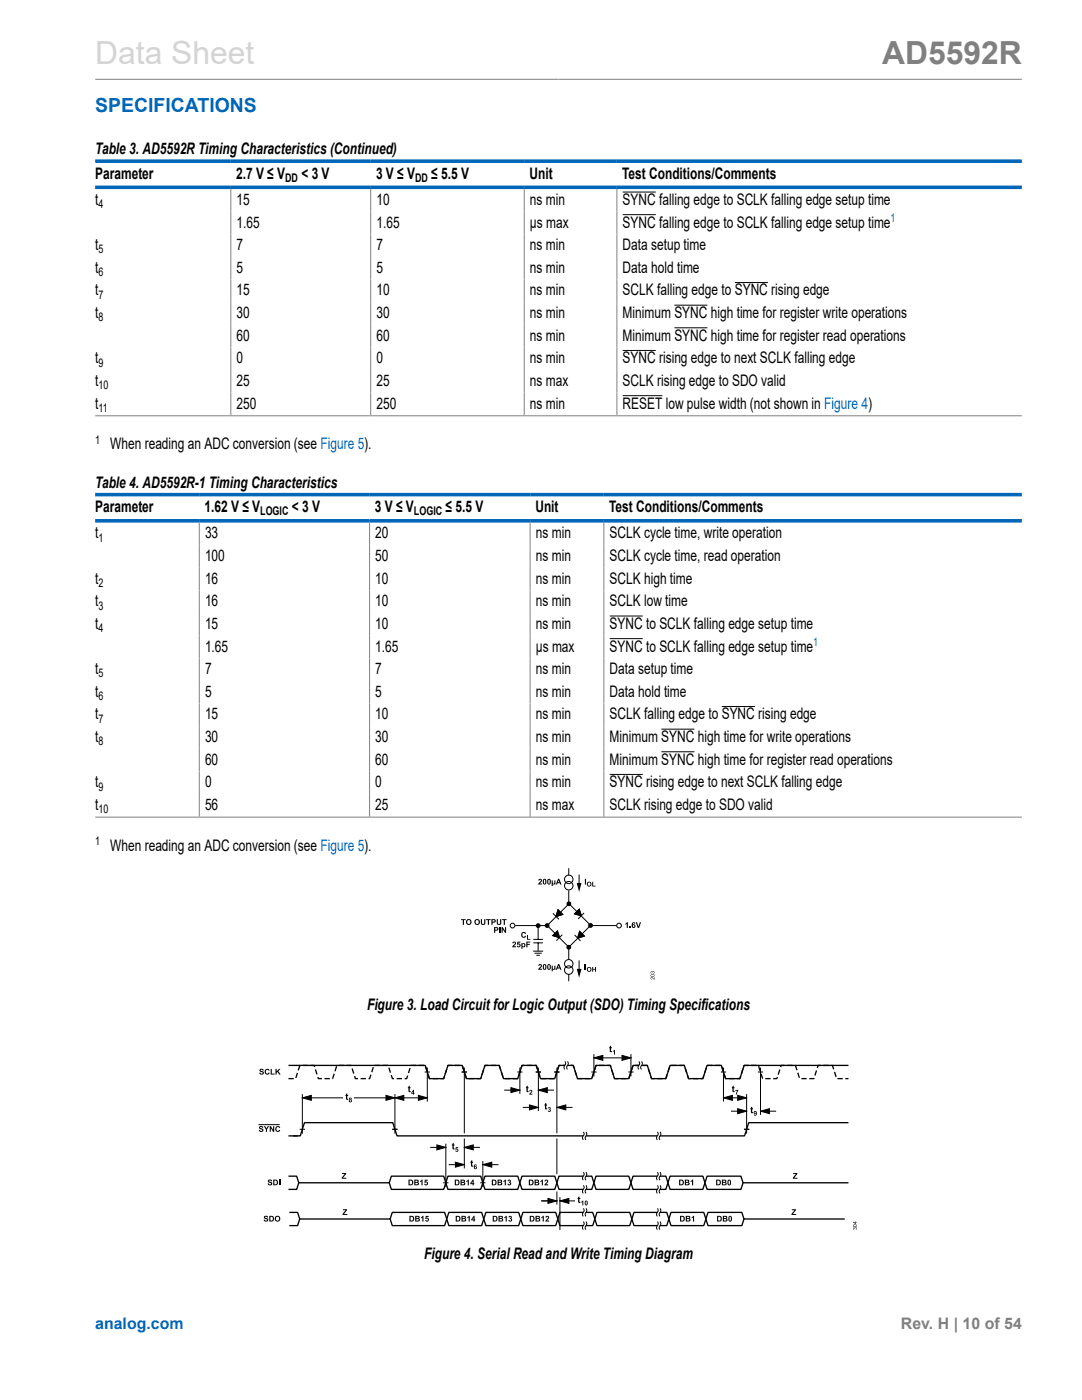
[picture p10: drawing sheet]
<svg xmlns="http://www.w3.org/2000/svg" width="216mm" height="279mm" viewBox="0 0 216 279" stroke-linecap="round" stroke-linejoin="round" font-family="sans-serif">
<defs><g id="words">
<text font-size="6.3" fill="#d3d3d3" x="19" y="12.7">Data Sheet</text>
<text font-size="6.3" fill="#808080" x="176" y="12.7">AD5592R</text>
<text font-size="3.9" fill="#0067b8" x="19" y="22.3">SPECIFICATIONS</text>
<g font-size="3.2">
<text x="19" y="30.8">Table 3. AD5592R Timing Characteristics (Continued)</text>
<text x="19" y="35.7">Parameter</text>
<text x="47.1" y="35.7">2.7 V ≤ V</text>
<text x="60.1" y="35.7">&lt; 3 V</text>
<text x="75" y="35.7">3 V ≤ V</text>
<text x="86.1" y="35.7">≤ 5.5 V</text>
<text x="105.7" y="35.7">Unit</text>
<text x="124.2" y="35.7">Test Conditions/Comments</text>
<text x="19" y="40.9">t</text>
<text x="47.2" y="40.9">15</text>
<text x="75.1" y="40.9">10</text>
<text x="105.7" y="40.9">ns min</text>
<text x="124.2" y="40.9">SYNC falling edge to SCLK falling edge setup time</text>
<text x="47.2" y="45.4">1.65</text>
<text x="75.1" y="45.4">1.65</text>
<text x="105.7" y="45.4">µs max</text>
<text x="124.2" y="45.4">SYNC falling edge to SCLK falling edge setup time</text>
<text x="19" y="49.9">t</text>
<text x="47.2" y="49.9">7</text>
<text x="75.1" y="49.9">7</text>
<text x="105.7" y="49.9">ns min</text>
<text x="124.2" y="49.9">Data setup time</text>
<text x="19" y="54.5">t</text>
<text x="19" y="59">t</text>
<text x="47.2" y="59">15</text>
<text x="47.2" y="54.5">5</text>
<text x="75.1" y="59">10</text>
<text x="75.1" y="54.5">5</text>
<text x="105.7" y="59">ns min</text>
<text x="105.8" y="54.5">ns min</text>
<text x="124.2" y="59">SCLK falling edge to SYNC rising edge</text>
<text x="124.2" y="54.5">Data hold time</text>
<text x="19" y="63.5">t</text>
<text x="47.2" y="63.5">30</text>
<text x="75.1" y="63.5">30</text>
<text x="105.7" y="63.5">ns min</text>
<text x="124.2" y="63.5">Minimum SYNC high time for register write operations</text>
<text x="47.2" y="68">60</text>
<text x="75.1" y="68">60</text>
<text x="105.7" y="68">ns min</text>
<text x="124.2" y="68">Minimum SYNC high time for register read operations</text>
<text x="19" y="72.5">t</text>
<text x="19" y="77">t</text>
<text x="47.2" y="77">25</text>
<text x="47.2" y="72.5">0</text>
<text x="75.1" y="77">25</text>
<text x="75.1" y="72.5">0</text>
<text x="105.7" y="77">ns max</text>
<text x="105.8" y="72.5">ns min</text>
<text x="124.2" y="77">SCLK rising edge to SDO valid</text>
<text x="124.2" y="72.5">SYNC rising edge to next SCLK falling edge</text>
<text x="19" y="81.5">t</text>
<text x="47.2" y="81.5">250</text>
<text x="75.1" y="81.5">250</text>
<text x="105.8" y="81.5">ns min</text>
<text x="124.2" y="81.5">RESET low pulse width (not shown in Figure 4)</text>
<text x="22" y="89.7">When reading an ADC conversion (see Figure 5).</text>
<text x="19" y="97.4">Table 4. AD5592R-1 Timing Characteristics</text>
<text x="19" y="107.5">t</text>
<text x="19" y="102.2">Parameter</text>
<text x="40.8" y="102.2">1.62 V ≤ V</text>
<text x="40.9" y="107.5">33</text>
<text x="58.2" y="102.2">&lt; 3 V</text>
<text x="74.8" y="102.2">3 V ≤ V</text>
<text x="74.9" y="107.5">20</text>
<text x="88.9" y="102.2">≤ 5.5 V</text>
<text x="106.8" y="102.2">Unit</text>
<text x="106.9" y="107.5">ns min</text>
<text x="121.6" y="102.2">Test Conditions/Comments</text>
<text x="121.6" y="107.5">SCLK cycle time, write operation</text>
<text x="40.9" y="112">100</text>
<text x="74.9" y="112">50</text>
<text x="106.9" y="112">ns min</text>
<text x="121.6" y="112">SCLK cycle time, read operation</text>
<text x="19" y="116.5">t</text>
<text x="40.9" y="116.5">16</text>
<text x="74.9" y="116.5">10</text>
<text x="106.9" y="116.5">ns min</text>
<text x="121.6" y="116.5">SCLK high time</text>
<text x="19" y="121">t</text>
<text x="19" y="125.5">t</text>
<text x="40.9" y="125.5">15</text>
<text x="40.9" y="121">16</text>
<text x="74.9" y="125.5">10</text>
<text x="74.9" y="121">10</text>
<text x="106.9" y="125.5">ns min</text>
<text x="106.9" y="121">ns min</text>
<text x="121.6" y="125.5">SYNC to SCLK falling edge setup time</text>
<text x="121.6" y="121">SCLK low time</text>
<text x="40.9" y="130">1.65</text>
<text x="74.9" y="130">1.65</text>
<text x="106.9" y="130">µs max</text>
<text x="121.6" y="130">SYNC to SCLK falling edge setup time</text>
<text x="19" y="134.6">t</text>
<text x="40.9" y="134.6">7</text>
<text x="74.9" y="134.6">7</text>
<text x="106.9" y="134.6">ns min</text>
<text x="121.6" y="134.6">Data setup time</text>
<text x="19" y="139.1">t</text>
<text x="19" y="143.6">t</text>
<text x="40.9" y="143.6">15</text>
<text x="40.9" y="139.1">5</text>
<text x="74.9" y="143.6">10</text>
<text x="74.9" y="139.1">5</text>
<text x="106.9" y="143.6">ns min</text>
<text x="106.9" y="139.1">ns min</text>
<text x="121.6" y="143.6">SCLK falling edge to SYNC rising edge</text>
<text x="121.6" y="139.1">Data hold time</text>
<text x="19" y="148.1">t</text>
<text x="40.9" y="148.1">30</text>
<text x="74.9" y="148.1">30</text>
<text x="106.9" y="148.1">ns min</text>
<text x="121.6" y="148.1">Minimum SYNC high time for write operations</text>
<text x="40.9" y="152.6">60</text>
<text x="74.9" y="152.6">60</text>
<text x="106.9" y="152.6">ns min</text>
<text x="121.6" y="152.6">Minimum SYNC high time for register read operations</text>
<text x="19" y="157.1">t</text>
<text x="19" y="161.6">t</text>
<text x="40.9" y="161.6">56</text>
<text x="40.9" y="157.1">0</text>
<text x="74.9" y="161.6">25</text>
<text x="74.9" y="157.1">0</text>
<text x="106.9" y="161.6">ns max</text>
<text x="106.9" y="157.1">ns min</text>
<text x="121.6" y="161.6">SCLK rising edge to SDO valid</text>
<text x="121.6" y="157.1">SYNC rising edge to next SCLK falling edge</text>
<text x="22" y="169.8">When reading an ADC conversion (see Figure 5).</text>
<text x="73.2" y="201.6">Figure 3. Load Circuit for Logic Output (SDO) Timing Specifications</text>
<text x="84.6" y="251.3">Figure 4. Serial Read and Write Timing Diagram</text>
</g>
<text font-size="3.2" fill="#0067b8" x="19" y="265.3">analog.com</text>
<text font-size="3.2" fill="#808080" x="179.8" y="265.3">Rev. H | 10 of 54</text>
<g font-size="2.4">
<text x="19.7" y="41.5">4</text>
<text x="56.9" y="36.3">DD</text>
<text x="82.8" y="36.3">DD</text>
<text x="19.7" y="50.6">5</text>
<text x="19.7" y="59.6">7</text>
<text x="19.7" y="55.1">6</text>
<text x="19.7" y="64.1">8</text>
<text x="19.7" y="77.7">10</text>
<text x="19.7" y="73.2">9</text>
<text x="19.7" y="82.2">11</text>
<text x="19" y="88.6">1</text>
<text x="51.9" y="102.9">LOGIC</text>
<text x="82.6" y="102.9">LOGIC</text>
<text x="19.7" y="108.1">1</text>
<text x="19.7" y="117.1">2</text>
<text x="19.7" y="121.6">3</text>
<text x="19.7" y="126.2">4</text>
<text x="19.7" y="135.2">5</text>
<text x="19.7" y="139.7">6</text>
<text x="19.7" y="148.7">8</text>
<text x="19.7" y="144.2">7</text>
<text x="19.7" y="157.8">9</text>
<text x="19.7" y="162.3">10</text>
<text x="19" y="168.7">1</text>
</g>
<g font-size="2.4" fill="#0067b8">
<text x="177.7" y="44.4">1</text>
<text x="162.3" y="129">1</text>
</g>
</g></defs>
<path d="M19 15.8h184.9M46.1 37.7v45.2M74 37.7v45.2M104.6 37.7v45.2M123.1 37.7v45.2M19 83h184.9M39.8 104.3v58.7M73.7 104.3v58.7M105.8 104.3v58.7M120.5 104.3v58.7M19 163.1h184.9" fill="none" stroke="#808080" stroke-width=".2"/>
<g fill="none" stroke="#000" stroke-width=".2">
<path d="M124.2 38.3h6.7M124.2 42.8h6.7M146.6 56.4h6.6M124.2 69.9h6.7M124.2 79h8M134.6 60.9h6.6M134.6 65.4h6.6M121.6 122.9h6.7M121.6 127.5h6.7M121.6 154.6h6.7M132 145.5h6.6M132 150h6.6"/>
<path d="M144 141h6.6M110.4 182.3l1.1 1.1M113.4 180.5l-4.1 4.1"/>
<circle cx="109.2" cy="184.7" r=".38"/>
<circle cx="113.5" cy="189" r=".38"/>
<circle cx="113.5" cy="180.4" r=".38"/>
<circle cx="117.8" cy="184.7" r=".38"/>
</g>
<path d="M19 32.2h184.9M19 37.4h184.9M19 98.7h184.9M19 103.9h184.9" fill="none" stroke="#0067b8" stroke-width=".71"/>
<g fill="#000">
<circle cx="109.2" cy="184.7" r=".38"/>
<circle cx="113.5" cy="189" r=".38"/>
<circle cx="113.5" cy="180.4" r=".38"/>
<circle cx="117.8" cy="184.7" r=".38"/>
</g>
<path d="M111.3 181.6l1 .9-1.3 .4z" fill-rule="evenodd" fill="#fff" stroke="#000" stroke-width=".2"/>
<path d="M111.3 181.6l1 .9-1.3 .4z" fill="#000"/>
<path d="M111.3 181.6l1 .9-1.3 .4zM114.7 186.7l1.1 1M117.7 184.8l-4.1 4.2" fill="none" stroke="#000" stroke-width=".2"/>
<path d="M115.7 185.9l.9 .9-1.3 .4z" fill-rule="evenodd" fill="#fff" stroke="#000" stroke-width=".2"/>
<path d="M115.7 185.9l.9 .9-1.3 .4z" fill="#000"/>
<path d="M109.3 184.8l4.2 4.2M112.1 186.6l-1 1.1M115.7 185.9l.9 .9-1.3 .4z" fill="none" stroke="#000" stroke-width=".2"/>
<path d="M111.2 185.8l.4 1.3-1.3-.4z" fill-rule="evenodd" fill="#fff" stroke="#000" stroke-width=".2"/>
<path d="M111.2 185.8l.4 1.3-1.3-.4z" fill="#000"/>
<path d="M111.2 185.8l.4 1.3-1.3-.4zM113.6 180.4l4.3 4.3M116.5 182.3l-1.1 1" fill="none" stroke="#000" stroke-width=".2"/>
<path d="M115.6 181.4l.4 1.4-1.4-.4z" fill-rule="evenodd" fill="#fff" stroke="#000" stroke-width=".2"/>
<g fill="#000">
<path d="M107.5 175.5a.42 .42 0 0 1 .6 .2 .42 .42 0 0 1-.3 .6h.3v.2h-.7l.1-.2a.62 .62 0 0 0 .4-.7l-.5 .1zM110.1 175.7h.2v.5a.15 .15 0 0 0 .2 .2 .15 .15 0 0 0 .1-.2v-.5h.2v.8l-.5-.1v.4h-.2zM116.7 175.4h.2v1.1h-.2zM118.2 176h.2v.8h.4v.1h-.6zM92 183.4h.9v.2h-.3v1h-.3v-1h-.3zM95.9 183.4h.3v.7a.24 .24 0 0 0 .2 .3 .24 .24 0 0 0 .2-.3v-.7h.2v.6a.46 .46 0 0 1-.4 .6 .46 .46 0 0 1-.5-.6zM97 183.4h.9v.2h-.3v1h-.3v-1h-.3zM99.1 183.4h.2v.7a.24 .24 0 0 0 .3 .3 .24 .24 0 0 0 .2-.3v-.7h.2v.6a.46 .46 0 0 1-.4 .6 .46 .46 0 0 1-.5-.6zM99.6 185h.3v1.2h-.3zM100.1 185h.2l.5 .8v-.8h.2v1.2h-.2l-.5-.8v.8h-.2zM100.2 183.4h.9v.2h-.4v1h-.2v-1h-.3zM102.3 188a.42 .42 0 0 1 .6 .2 .42 .42 0 0 1-.3 .6h.4v.2h-.8l.1-.2a.62 .62 0 0 0 .4-.7l-.5 .1z"/>
<path d="M103.3 187.9h.5v.2h-.4v.2a.38 .38 0 0 1 .5 .3 .38 .38 0 0 1-.3 .5 .38 .38 0 0 1-.5-.3l.3 .1a.21 .21 0 0 0 .3-.3 .21 .21 0 0 0-.4-.1h-.2zM104.1 186.1l.6-.1 .3 .3-.3 .1v-.2a.35 .35 0 0 0-.5 .4 .35 .35 0 0 0 .5 .3l.1-.2 .2 .1a.55 .55 0 0 1-.9 .2 .55 .55 0 0 1 0-.9zM105 187.9h.8v.2h-.6v.3h.5v.2h-.5v.5h-.2zM105.2 186.6h.2v.8h.4v.1h-.6zM107.5 192.5a.42 .42 0 0 1 .6 .2 .42 .42 0 0 1-.3 .6h.3v.2h-.7l.1-.2a.62 .62 0 0 0 .4-.7l-.5 .1zM110.1 192.7h.2v.5a.15 .15 0 0 0 .2 .2 .15 .15 0 0 0 .1-.2v-.5h.2v.8l-.5-.1v.5h-.2zM115.6 181.4l.4 1.4-1.4-.4zM116.7 192.4h.2v1.1h-.2zM118.2 193h.2v.4h.3v-.4h.2v.9h-.2v-.4h-.3v.4h-.2zM124.8 184.3l.5-.3v1.2h-.2v-.8l-.3 .1zM125.6 185h.3v.2h-.3zM126.9 184.1h.2l.3 .8 .3-.8h.2l-.4 1.1h-.2z"/>
<path d="M108.4 175.5a.46 .46 0 0 1 .6 .1 .46 .46 0 0 1 0 .6 .39 .39 0 0 1-.5 .3 .39 .39 0 0 1-.2-.5zM108.6 175.6l-.1 .5 .2 .3 .1-.6-.1-.2z"/>
<path d="M109.3 175.5a.46 .46 0 0 1 .6 .1 .46 .46 0 0 1 0 .6 .39 .39 0 0 1-.5 .3 .39 .39 0 0 1-.2-.5zM109.5 175.6l-.1 .5 .1 .3 .2-.6-.1-.2z"/>
<path d="M111.3 175.4h.3l.4 1.1h-.2l-.1-.2h-.5l-.1 .2h-.2zM111.5 175.7l-.2 .4h.3z"/>
<path d="M117.1 176.4a.47 .47 0 0 1 .9 0 .47 .47 0 0 1-.9 0zM117.3 176.5a.3 .3 0 0 0 .6 0 .3 .3 0 0 0-.6 0z"/>
<path d="M93 184a.58 .58 0 0 1 1.1 0 .58 .58 0 0 1-1.1 0zM93.2 184a.36 .36 0 0 0 .7 0 .36 .36 0 0 0-.7 0z"/>
<path d="M94.7 184a.58 .58 0 0 1 1.1 0 .58 .58 0 0 1-1.1 0zM94.9 184a.36 .36 0 0 0 .7 0 .36 .36 0 0 0-.7 0z"/>
<path d="M98.1 183.4h.3a.4 .4 0 0 1 .5 .5 .4 .4 0 0 1-.6 .2v.5h-.2zM98.3 183.6v.4a.24 .24 0 0 0 .3 0 .24 .24 0 0 0 .1-.3z"/>
<path d="M98.6 185h.4a.4 .4 0 0 1 .4 .5 .4 .4 0 0 1-.6 .2v.5h-.2zM98.8 185.2v.3a.24 .24 0 0 0 .3 .1 .24 .24 0 0 0 .1-.3z"/>
<path d="M104 188.2h.2v.1a.37 .37 0 0 1 .5 .1 .37 .37 0 0 1 .1 .5 .37 .37 0 0 1-.5 0v.5h-.3zM104.3 188.7a.23 .23 0 0 0 .4 0 .23 .23 0 0 0-.4 0z"/>
<path d="M108.4 192.5a.46 .46 0 0 1 .6 .1 .46 .46 0 0 1 0 .6 .39 .39 0 0 1-.5 .3 .39 .39 0 0 1-.2-.5zM108.6 192.6l-.1 .5 .2 .3 .1-.6-.1-.2z"/>
<path d="M109.3 192.5a.46 .46 0 0 1 .6 .1 .46 .46 0 0 1 0 .6 .39 .39 0 0 1-.5 .3 .39 .39 0 0 1-.2-.5zM109.5 192.6l-.1 .5 .1 .3 .2-.6-.1-.2z"/>
<path d="M111.3 192.4h.3l.4 1.1h-.2l-.1-.2h-.5l-.1 .2h-.2zM111.5 192.7l-.2 .4h.3z"/>
<path d="M117.1 193.4a.47 .47 0 0 1 .9 0 .47 .47 0 0 1-.9 0zM117.3 193.5a.3 .3 0 0 0 .6 0 .3 .3 0 0 0-.6 0z"/>
<path d="M126.2 184.2l.4-.1 .2 .2-.4-.1-.1 .4a.37 .37 0 0 1 .5 .2 .37 .37 0 0 1-.4 .5 .37 .37 0 0 1-.3-.5zM126.3 184.8a.2 .2 0 0 0 .4 0 .2 .2 0 0 0-.4 0z"/>
</g>
<g fill="none" stroke="#000" stroke-width=".2">
<path d="M113.5 173.4v1.2M113.5 177.8v2.2M102.8 184.7h6.1M113.5 189.1v2.2M113.5 194.5v1.2M115.6 181.4l.4 1.4-1.4-.4z"/>
<circle cx="113.5" cy="175.5" r=".85"/>
<circle cx="113.5" cy="176.8" r=".85"/>
<circle cx="113.5" cy="192.3" r=".85"/>
<circle cx="113.5" cy="193.6" r=".85"/>
</g>
<circle cx="102.3" cy="184.7" r=".47" fill="#fff"/>
<g fill="none" stroke="#000" stroke-width=".2">
<path d="M118.1 184.7h4.9"/>
<circle cx="102.3" cy="184.7" r=".47"/>
</g>
<circle cx="123.5" cy="184.7" r=".47" fill="#fff"/>
<g fill="none" stroke="#000" stroke-width=".2">
<path d="M115.5 174.5v2.1M106.4 189.8h2M106.4 188.2h1.9M106.4 187.5h1.9M106.7 190.2h1.4M107 190.6h.7M107.4 185v2.6M107.4 188.1v1.8M115.5 191.7v2M119.4 211.1h5.6M51.6 224.4h4.2"/>
<circle cx="107.4" cy="184.7" r=".38"/>
<circle cx="123.5" cy="184.7" r=".47"/>
</g>
<g fill="#000">
<path d="M115.1 176.2h.9l-.4 1.8zM115.1 193.4h.9l-.4 1.7zM129.9 193.9l.3 .1a.2 .2 0 0 1 .3-.1 .2 .2 0 0 1-.1 .3 .15 .15 0 0 0 .1-.1 .15 .15 0 0 0-.2-.2 .15 .15 0 0 0-.1 .2l-.2-.1-.1 .1 .1 .1a.17 .17 0 0 1-.2-.1 .17 .17 0 0 1 .1-.2zM129.9 195.1l.2-.1 .4 .4 .1-.4v.5l-.6-.4-.1 .4zM51.9 213.4l.5-.1 .2 .2v.1h-.2l-.3-.1-.1 .1 .1 .1a.43 .43 0 0 1 .5 .6 .43 .43 0 0 1-.7 .1l-.2-.3h.3a.21 .21 0 0 0 .2 .2 .21 .21 0 0 0 .2-.3 .43 .43 0 0 1-.5-.1 .43 .43 0 0 1 0-.5zM53 213.5l.5-.2 .3 .3-.2 .1-.2-.2a.35 .35 0 0 0-.4 .4 .35 .35 0 0 0 .5 .2h.3a.55 .55 0 0 1-.8 .2 .55 .55 0 0 1 0-.8zM54 213.3h.2v1h.6v.2h-.8zM55 213.3h.2v.5l.5-.5h.3l-.5 .5 .5 .7h-.3l-.3-.6-.2 .2v.4h-.2zM51.8 224.8l.5-.1 .2 .2v.2h-.2l-.3-.2-.1 .1 .1 .1a.43 .43 0 0 1 .5 .6 .43 .43 0 0 1-.7 .1l-.2-.3h.3a.21 .21 0 0 0 .2 .2 .21 .21 0 0 0 .2-.2 .43 .43 0 0 1-.5-.2 .43 .43 0 0 1 0-.5zM52.6 224.7h.3l.3 .5 .2-.5h.3l-.4 .7v.5h-.2v-.5zM53.6 235.5l.4-.1 .3 .2v.1l-.2 .1-.3-.2-.1 .1 .1 .1a.43 .43 0 0 1 .5 .6 .43 .43 0 0 1-.8 .1l-.1-.3h.2a.21 .21 0 0 0 .3 .2 .21 .21 0 0 0 .1-.3 .43 .43 0 0 1-.4-.1 .43 .43 0 0 1 0-.5zM53.8 224.7h.2l.5 .8v-.8h.2v1.2h-.2l-.5-.8v.8h-.2z"/>
<path d="M55.7 235.4h.2v1.2h-.2zM55.1 224.9l.5-.1 .3 .3h-.2l-.1-.1a.33 .33 0 0 0-.4 .3 .33 .33 0 0 0 .5 .3v-.1h.2a.55 .55 0 0 1-.8 .2 .55 .55 0 0 1 0-.8zM68.2 234.1h.9l-.6 .9h.6v.2h-.9v-.2l.6-.7h-.6zM83.8 235.7l.5-.3v1.2h-.2v-.9l-.3 .2zM84.8 235.4h.6v.2h-.5v.2a.38 .38 0 0 1 .5 .3 .38 .38 0 0 1-.3 .5 .38 .38 0 0 1-.5-.3l.3 .1a.19 .19 0 0 0 .3-.1 .19 .19 0 0 0-.1-.3 .19 .19 0 0 0-.3 .1l-.1-.1zM93.1 235.7l.4-.3v1.2h-.2v-.9l-.2 .2zM100.4 235.7l.5-.3v1.2h-.2v-.9l-.3 .2zM101.4 235.5a.31 .31 0 0 1 .4 0 .31 .31 0 0 1 0 .4 .36 .36 0 0 1 0 .7 .36 .36 0 0 1-.5-.3l.2-.1a.17 .17 0 0 0 .2 .1 .17 .17 0 0 0 .1-.2 .17 .17 0 0 0-.3-.1l.2-.3h-.4zM107.8 235.7l.5-.3v1.2h-.2v-.9l-.3 .2zM108.8 235.5a.42 .42 0 0 1 .6 .3 .42 .42 0 0 1-.4 .5l.4 .1v.2h-.8l.1-.3a.62 .62 0 0 0 .4-.7l-.5 .2zM137.8 235.7l.5-.3v1.2h-.2v-.9l-.3 .2zM158.3 234.1h.8l-.6 .9h.6v.2h-.9v-.2l.6-.7h-.5z"/>
<path d="M52.8 242.7l.5-.1 .2 .2v.2h-.2l-.3-.2-.1 .1 .1 .1a.43 .43 0 0 1 .5 .6 .43 .43 0 0 1-.7 .1l-.2-.3h.2a.21 .21 0 0 0 .3 .2 .21 .21 0 0 0 .1-.2 .43 .43 0 0 1-.4-.2 .43 .43 0 0 1 0-.5zM68.4 241.3h.9l-.7 1h.7v.2h-.9v-.2l.6-.8h-.6zM84 242.9l.5-.3v1.2h-.2v-.8l-.3 .1zM85 242.7h.5v.2h-.4v.2a.38 .38 0 0 1 .5 .2 .38 .38 0 0 1-.3 .5 .38 .38 0 0 1-.5-.3l.3 .1a.19 .19 0 0 0 .2-.1 .19 .19 0 0 0 0-.2 .19 .19 0 0 0-.3 0h-.1zM93.2 242.9l.5-.3v1.2h-.2v-.8l-.3 .1zM100.6 242.9l.5-.3v1.2h-.2v-.8l-.3 .1zM101.6 242.7a.31 .31 0 0 1 .4 0 .31 .31 0 0 1 0 .5 .36 .36 0 0 1 0 .6 .36 .36 0 0 1-.6-.3h.2a.17 .17 0 0 0 .3 .1 .17 .17 0 0 0 .1-.3 .17 .17 0 0 0-.3 0l.2-.4h-.4zM108 242.9l.5-.3v1.2h-.2v-.8l-.3 .1zM109 242.7a.42 .42 0 0 1 .6 .3 .42 .42 0 0 1-.4 .5l.4 .1v.2h-.8l.1-.2a.62 .62 0 0 0 .4-.7l-.5 .1zM138 242.9l.5-.3v1.2h-.2v-.8l-.3 .1zM158 241.3h.8l-.6 1h.7v.2h-1v-.2l.6-.8h-.5z"/>
<path d="M129.9 194.5l.2-.1a.28 .28 0 0 1 .4 .1 .28 .28 0 0 1-.1 .4 .34 .34 0 0 1-.4 0 .34 .34 0 0 1-.2-.3zM130 194.6h-.1a.28 .28 0 0 0 .3 .2 .28 .28 0 0 0 .3-.2z"/>
<path d="M54.5 235.4h.4a.57 .57 0 0 1 .6 .6 .57 .57 0 0 1-.5 .6h-.5zM54.7 235.6v.8a.39 .39 0 0 0 .5-.4 .39 .39 0 0 0-.5-.4z"/>
<path d="M81.5 235.4h.4a.57 .57 0 0 1 .6 .6 .57 .57 0 0 1-.6 .6h-.4zM81.7 235.6v.8a.39 .39 0 0 0 .5-.4 .39 .39 0 0 0-.5-.4z"/>
<path d="M82.7 235.4l.7 .1 .2 .2-.2 .3a.35 .35 0 0 1 .1 .4 .35 .35 0 0 1-.5 .2h-.3zM82.9 235.6v.3l.4-.1v-.2zM82.9 236.1v.3l.5-.1-.1-.2z"/>
<path d="M90.7 235.4h.5a.57 .57 0 0 1 .5 .6 .57 .57 0 0 1-.5 .6h-.5zM91 235.6v.8a.39 .39 0 0 0 .5-.4 .39 .39 0 0 0-.5-.4z"/>
<path d="M91.9 235.4l.8 .1 .1 .2-.2 .3a.35 .35 0 0 1 .2 .4 .35 .35 0 0 1-.5 .2h-.4zM92.1 235.6v.3l.5-.1-.1-.2zM92.1 236.1v.3l.5-.1-.1-.2z"/>
<path d="M94.3 235.4h.2v.7h.2l-.2 .5h-.2v-.3h-.5zM94.3 235.7l-.3 .4h.3z"/>
<path d="M98.1 235.4h.5a.57 .57 0 0 1 .5 .6 .57 .57 0 0 1-.5 .6h-.5zM98.4 235.6v.8a.39 .39 0 0 0 .4-.4 .39 .39 0 0 0-.4-.4z"/>
<path d="M99.3 235.4l.8 .1 .1 .2-.2 .3a.35 .35 0 0 1 .2 .4 .35 .35 0 0 1-.5 .2h-.4zM99.5 235.6v.3l.4-.1v-.2zM99.5 236.1v.3l.5-.1-.1-.2z"/>
<path d="M105.5 235.4h.4a.57 .57 0 0 1 .6 .6 .57 .57 0 0 1-.5 .6h-.5zM105.7 235.6v.8a.39 .39 0 0 0 .5-.4 .39 .39 0 0 0-.5-.4z"/>
<path d="M106.7 235.4l.7 .1 .2 .2-.2 .3a.35 .35 0 0 1 .2 .4 .35 .35 0 0 1-.5 .2h-.4zM106.9 235.6v.3l.4-.1v-.2zM106.9 236.1v.3l.5-.1-.1-.2z"/>
<path d="M135.5 235.4h.4a.57 .57 0 0 1 .6 .6 .57 .57 0 0 1-.6 .6h-.4zM135.7 235.6v.8a.39 .39 0 0 0 .5-.4 .39 .39 0 0 0-.5-.4z"/>
<path d="M136.7 235.4l.7 .1 .2 .2-.2 .3a.35 .35 0 0 1 .1 .4 .35 .35 0 0 1-.5 .2h-.3zM136.9 235.6v.3l.4-.1v-.2zM136.9 236.1v.3l.5-.1-.1-.2z"/>
<path d="M142.9 235.4h.4a.57 .57 0 0 1 .5 .6 .57 .57 0 0 1-.5 .6h-.4zM143.1 235.6v.8a.39 .39 0 0 0 .5-.4 .39 .39 0 0 0-.5-.4z"/>
<path d="M144 235.4l.8 .1 .1 .2-.1 .3a.35 .35 0 0 1 .1 .4 .35 .35 0 0 1-.5 .2h-.4zM144.3 235.6v.3l.4-.1v-.2zM144.3 236.1v.3l.4-.1v-.2z"/>
<path d="M145.3 235.5a.46 .46 0 0 1 .5 .1 .46 .46 0 0 1 .1 .6 .39 .39 0 0 1-.5 .4 .39 .39 0 0 1-.3-.6zM145.4 235.6v.6l.1 .2 .1-.6v-.2z"/>
<path d="M53.7 242.6h.4a.57 .57 0 0 1 .6 .6 .57 .57 0 0 1-.5 .6h-.5zM54 242.8v.8a.39 .39 0 0 0 .4-.4 .39 .39 0 0 0-.4-.4z"/>
<path d="M54.8 243.2a.6 .6 0 0 1 1.2 0 .6 .6 0 0 1-1.2 0zM55.1 243.2a.36 .36 0 0 0 .7 0 .36 .36 0 0 0-.7 0z"/>
<path d="M81.7 242.6h.4a.57 .57 0 0 1 .5 .6 .57 .57 0 0 1-.5 .6h-.4zM81.9 242.8v.8a.39 .39 0 0 0 .5-.4 .39 .39 0 0 0-.5-.4z"/>
<path d="M82.8 242.6l.8 .1 .1 .2-.1 .3a.35 .35 0 0 1 .1 .5 .35 .35 0 0 1-.5 .1h-.4zM83.1 242.8v.3l.4-.1v-.1zM83.1 243.3v.3l.4-.1v-.2z"/>
<path d="M90.9 242.6h.4a.57 .57 0 0 1 .6 .6 .57 .57 0 0 1-.5 .6h-.5zM91.2 242.8v.8a.39 .39 0 0 0 .4-.4 .39 .39 0 0 0-.4-.4z"/>
<path d="M92.1 242.6l.8 .1 .1 .2-.2 .3a.35 .35 0 0 1 .2 .5 .35 .35 0 0 1-.5 .1h-.4zM92.3 242.8v.3l.4-.1v-.1zM92.3 243.3v.3l.5-.1-.1-.2z"/>
<path d="M94.5 242.6h.2v.8h.1l-.1 .4h-.2v-.2h-.5zM94.5 243l-.3 .4h.3z"/>
<path d="M98.3 242.6h.4a.57 .57 0 0 1 .6 .6 .57 .57 0 0 1-.6 .6h-.4zM98.5 242.8v.8a.39 .39 0 0 0 .5-.4 .39 .39 0 0 0-.5-.4z"/>
<path d="M99.5 242.6l.7 .1 .2 .2-.2 .3a.35 .35 0 0 1 .2 .5 .35 .35 0 0 1-.5 .1h-.4zM99.7 242.8v.3l.4-.1v-.1zM99.7 243.3v.3l.5-.1-.1-.2z"/>
<path d="M105.7 242.6h.4a.57 .57 0 0 1 .6 .6 .57 .57 0 0 1-.6 .6h-.4zM105.9 242.8v.8a.39 .39 0 0 0 .5-.4 .39 .39 0 0 0-.5-.4z"/>
<path d="M106.9 242.6l.7 .1 .1 .2-.1 .3a.35 .35 0 0 1 .1 .5 .35 .35 0 0 1-.5 .1h-.3zM107.1 242.8v.3l.4-.1v-.1zM107.1 243.3v.3l.5-.1-.1-.2z"/>
<path d="M135.7 242.6h.4a.57 .57 0 0 1 .5 .6 .57 .57 0 0 1-.5 .6h-.4zM135.9 242.8v.8a.39 .39 0 0 0 .5-.4 .39 .39 0 0 0-.5-.4z"/>
<path d="M136.8 242.6l.8 .1 .1 .2-.1 .3a.35 .35 0 0 1 .1 .5 .35 .35 0 0 1-.5 .1h-.4zM137.1 242.8v.3l.4-.1-.1-.1zM137.1 243.3v.3l.4-.1v-.2z"/>
<path d="M143.1 242.6h.4a.57 .57 0 0 1 .5 .6 .57 .57 0 0 1-.5 .6h-.4zM143.3 242.8v.8a.39 .39 0 0 0 .5-.4 .39 .39 0 0 0-.5-.4z"/>
<path d="M144.2 242.6l.8 .1 .1 .2-.1 .3a.35 .35 0 0 1 .1 .5 .35 .35 0 0 1-.5 .1h-.4zM144.5 242.8v.3l.4-.1-.1-.1zM144.5 243.3v.3l.4-.1-.1-.2z"/>
<path d="M145.4 242.8a.46 .46 0 0 1 .6 0 .46 .46 0 0 1 .1 .6 .39 .39 0 0 1-.5 .4 .39 .39 0 0 1-.3-.6zM145.6 242.9v.5l.1 .2 .1-.5v-.2z"/>
<circle cx="107.4" cy="184.7" r=".38"/>
</g>
<path d="M57.6 212.6h27.2l.9 2.7h2.8l.9-2.7h2.8l.9 2.7h2.8l.9-2.7h2.8l.9 2.7h2.8l.9-2.7h2.8l.8 2.7h2.9l.8-2.7h2.9l.8 2.7h2.9l.8-2.7h2.9l.8 2.7h2.9l.8-2.7h2.9l.8 2.7h2.9l.8-2.7h2.9l.8 2.7h2.8l.9-2.7h2.8l.9 2.7h2.8l.9-2.7h20.8M57.6 234.7h1.6l.4 1.3h18.1l.4-1.3h10.4l.9 2.7h6.5l.9-2.7h6.5l.9 2.7h6.5l.8-2.7h6.6l.8 2.7h6.6l.8-2.7h6.6l.8 2.7h6.5l.9-2.7h6.7l.5 1.3h21M57.6 226.7h1.8M59.6 236l-.4 1.4h-1.6M77.7 236l.4 1.4h10.4l.9-2.7h6.5l.9 2.7h6.5l.9-2.7h6.5l.8 2.7h6.6l.8-2.7h6.6l.8 2.7h6.6l.8-2.7h6.5l.9 2.7h6.7l.5-1.4M169.3 224.1h-19.9l-.8 2.6h-69.4l-.8-2.6h-17.6l-.9 2.6h-1.4M57.7 242h1.7l.4 1.3h18.1l.4-1.3h10.4l.9 2.6h6.5l.9-2.6h6.5l.8 2.6h6.6l.8-2.6h6.6l.8 2.6h6.6l.8-2.6h6.5l.9 2.6h6.5l.9-2.6h6.7l.5 1.3h20.1M59.8 243.3l-.4 1.3h-1.7M77.9 243.3l.4 1.3h10.4l.9-2.6h6.5l.9 2.6h6.5l.8-2.6h6.6l.8 2.6h6.6l.8-2.6h6.6l.8 2.6h6.5l.9-2.6h6.5l.9 2.6h6.7l.5-1.3" fill="none" stroke="#000" stroke-width=".26"/>
<path d="M57.6 215.3h1.4l.8-2.7h2.9l.8 2.7h2.9l.8-2.7h2.9l.8 2.7h2.9l.8-2.7h2.9l.8 2.7h2.8l.9-2.7h2.8l.9 2.7h2.8l.9-2.7h2.8l.9 2.7h2.8l.9-2.7h2.8l.9 2.7h2.8l.9-2.7h2.8l.8 2.7h2.9l.8-2.7h2.9l.8 2.7h2.9l.8-2.7h2.9l.8 2.7h2.9l.8-2.7h2.9l.8 2.7h2.9l.8-2.7h2.9l.8 2.7h2.8l.9-2.7h2.8l.9 2.7h2.8l.9-2.7h2.8l.9 2.7h2.8l.9-2.7h2.8l.9 2.7h2.8l.9-2.7h2.8l.8 2.7h2.4" fill="none" stroke="#000" stroke-width=".26" stroke-dasharray="1.1 .5" stroke-linecap="butt"/>
<path d="M121.2 208.3h2v2.6h-2z" fill-rule="evenodd" fill="#fff"/>
<path d="M121.7 208.8l.2-.1v.3h.2v.2h-.2v.5l.2 .1v.2l-.4-.1v-.7h-.1zM122.3 209.8l.4-.3v1h-.2v-.7l-.2 .1z" fill="#000"/>
<g fill="#000">
<path d="M118.5 211.1l1.8-.5v1z" fill-rule="evenodd"/>
<path d="M124.1 210.6l1.8 .5-1.8 .5z" fill-rule="evenodd"/>
</g>
<path d="M100.6 217.6h2.2M108.3 217.6h2.2M118.5 211.1l1.8-.5v1zM124.1 210.6l1.8 .5-1.8 .5z" fill="none" stroke="#000" stroke-width=".2"/>
<path d="M104.5 216.3h2.1v2.5h-2.1z" fill-rule="evenodd" fill="#fff"/>
<path d="M105.1 216.8l.2-.2v.4h.2v.2h-.2v.5h.2v.2l-.4-.1v-.6h-.2zM105.7 217.6a.37 .37 0 0 1 .5 .2 .37 .37 0 0 1-.3 .5h.3v.2h-.6l.1-.3a.32 .32 0 0 0 .3-.5l-.4 .1z" fill="#000"/>
<g fill="#000">
<path d="M102 217.1l1.7 .5-1.7 .5z" fill-rule="evenodd"/>
<path d="M107.4 217.6l1.8-.5v1z" fill-rule="evenodd"/>
</g>
<path d="M102 217.1l1.7 .5-1.7 .5zM107.4 217.6l1.8-.5v1zM104.3 221h2.2M112 221h2.2" fill="none" stroke="#000" stroke-width=".2"/>
<path d="M108.2 219.7h2.1v2.6h-2.1z" fill-rule="evenodd" fill="#fff"/>
<path d="M108.7 220.2l.3-.1v.3h.2v.2h-.2v.5l.2 .1v.2l-.4-.1-.1-.7h-.1zM109.4 221a.25 .25 0 0 1 .4 0 .25 .25 0 0 1 0 .4 .3 .3 0 0 1-.1 .5 .3 .3 0 0 1-.4-.3l.4 .1v-.2h-.2l.2-.3h-.4z" fill="#000"/>
<g fill="#000">
<path d="M105.6 220.5l1.8 .5-1.8 .5z" fill-rule="evenodd"/>
<path d="M111.1 221l1.8-.5v1z" fill-rule="evenodd"/>
</g>
<path d="M79.7 219.1h4.7M105.6 220.5l1.8 .5-1.8 .5zM111.1 221l1.8-.5v1z" fill="none" stroke="#000" stroke-width=".2"/>
<path d="M81 216.3h2.1v2.5h-2.1z" fill-rule="evenodd" fill="#fff"/>
<g fill="#000">
<path d="M81.5 216.8l.3-.2v.4h.1v.2h-.1v.5h.1l.1 .2-.5-.1v-.6h-.1z"/>
<path d="M82.4 217.5h.2v.6h.1l-.1 .4h-.2v-.2h-.4zM82.4 217.8l-.2 .3h.2z"/>
</g>
<g fill="#000">
<path d="M78.8 219.1l1.8-.5v1z" fill-rule="evenodd"/>
<path d="M83.5 218.6l1.8 .5-1.8 .5z" fill-rule="evenodd"/>
</g>
<path d="M78.8 219.1l1.8-.5v1zM83.5 218.6l1.8 .5-1.8 .5zM145.3 219.1h2.8" fill="none" stroke="#000" stroke-width=".2"/>
<path d="M145.6 216.3h2.1v2.5h-2.1z" fill-rule="evenodd" fill="#fff"/>
<path d="M146.1 216.8l.3-.2v.4h.2v.2h-.2v.5h.2v.2l-.4-.1-.1-.6h-.1zM146.7 217.5h.6l-.3 1h-.2l.1-.2 .2-.6h-.4z" fill="#000"/>
<g fill="#000">
<path d="M144.4 219.1l1.7-.5v1z" fill-rule="evenodd"/>
<path d="M147.2 218.6l1.8 .5-1.8 .5z" fill-rule="evenodd"/>
</g>
<path d="M144.4 219.1l1.7-.5v1zM147.2 218.6l1.8 .5-1.8 .5zM145.9 221.8h2.2M152.6 221.8h2.3" fill="none" stroke="#000" stroke-width=".2"/>
<path d="M149.3 220.5h2.1v2.5h-2.1z" fill-rule="evenodd" fill="#fff"/>
<g fill="#000">
<path d="M149.8 221l.3-.2v.4h.2v.2h-.2v.5h.2v.2l-.4-.1-.1-.6h-.1z"/>
<path d="M150.5 221.8l.1-.1a.43 .43 0 0 1 .5 .5 .43 .43 0 0 1-.7 .3v-.1l.3 .1 .1-.2a.29 .29 0 0 1-.4-.1 .29 .29 0 0 1 .1-.4zM150.5 222a.15 .15 0 0 0 .3 0 .15 .15 0 0 0-.3 0z"/>
</g>
<g fill="#000">
<path d="M147.2 221.3l1.8 .5-1.8 .5z" fill-rule="evenodd"/>
<path d="M151.7 221.8l1.8-.5v1z" fill-rule="evenodd"/>
</g>
<path d="M61.2 219.1h16.7M147.2 221.3l1.8 .5-1.8 .5zM151.7 221.8l1.8-.5v1z" fill="none" stroke="#000" stroke-width=".2"/>
<path d="M68.5 217.8h2.1v2.6h-2.1z" fill-rule="evenodd" fill="#fff"/>
<g fill="#000">
<path d="M69 218.3l.3-.1v.3h.2v.2h-.2v.5l.2 .1v.2l-.4-.1-.1-.7h-.1z"/>
<path d="M69.7 219.1a.26 .26 0 0 1 .4 0 .26 .26 0 0 1 0 .4 .29 .29 0 0 1 0 .4 .29 .29 0 0 1-.4 0 .29 .29 0 0 1 .1-.4l-.2-.2zM69.8 219.7a.15 .15 0 0 0 .3 0 .15 .15 0 0 0-.3 0zM69.8 219.3a.12 .12 0 0 0 .2 0 .12 .12 0 0 0-.2 0z"/>
</g>
<g fill="#000">
<path d="M60.3 219.1l1.8-.5v1z" fill-rule="evenodd"/>
<path d="M77 218.6l1.8 .5-1.8 .5z" fill-rule="evenodd"/>
</g>
<path d="M60.3 219.1l1.8-.5v1zM77 218.6l1.8 .5-1.8 .5zM85.8 229h2.3M93.5 229h2.3" fill="none" stroke="#000" stroke-width=".2"/>
<path d="M89.8 227.7h2.1v2.6h-2.1z" fill-rule="evenodd" fill="#fff"/>
<path d="M90.3 228.2l.2-.1v.3h.2v.2h-.2v.5l.2 .1v.2l-.4-.1v-.7h-.1zM91 228.9h.4v.2h-.3v.2a.32 .32 0 0 1 .4 .2 .32 .32 0 0 1-.3 .4 .32 .32 0 0 1-.4-.3l.3 .1a.16 .16 0 0 0 .2-.2 .16 .16 0 0 0-.3 0l-.1-.1z" fill="#000"/>
<g fill="#000">
<path d="M87.2 228.5l1.8 .5-1.8 .5z" fill-rule="evenodd"/>
<path d="M92.7 229l1.7-.5v1z" fill-rule="evenodd"/>
</g>
<path d="M87.2 228.5l1.8 .5-1.8 .5zM89.5 232.4h2.3M92.7 229l1.7-.5v1zM97.2 232.4h2.3" fill="none" stroke="#000" stroke-width=".2"/>
<path d="M93.5 231.2h2v2.5h-2z" fill-rule="evenodd" fill="#fff"/>
<g fill="#000">
<path d="M94 231.7l.2-.2v.4h.2v.2h-.2v.4l.2 .1v.2l-.4-.1v-.6h-.1z"/>
<path d="M94.6 232.5l.4-.1 .1 .2-.3-.1-.1 .3a.31 .31 0 0 1 .4 .2 .31 .31 0 0 1-.2 .4 .31 .31 0 0 1-.3-.3zM94.7 233a.15 .15 0 0 0 .3 0 .15 .15 0 0 0-.3 0z"/>
</g>
<g fill="#000">
<path d="M90.9 231.9l1.8 .5-1.8 .5z" fill-rule="evenodd"/>
<path d="M96.3 232.4l1.8-.5v1z" fill-rule="evenodd"/>
</g>
<path d="M90.9 231.9l1.8 .5-1.8 .5zM96.3 232.4l1.8-.5v1zM108 239.7h2.2M112.6 239.7h2.2" fill="none" stroke="#000" stroke-width=".2"/>
<path d="M114.8 238.4h2.9v2.5h-2.9z" fill-rule="evenodd" fill="#fff"/>
<g fill="#000">
<path d="M115.4 238.9l.2-.2v.4h.2v.2h-.2v.5h.2v.2l-.4-.1v-.6h-.2zM116 239.8l.4-.2v1h-.2v-.7l-.2 .1z"/>
<path d="M116.8 239.7v-.1a.46 .46 0 0 1 .5 .5 .46 .46 0 0 1-.5 .4l-.1-.2zM116.9 239.8l.1 .6 .1-.5z"/>
</g>
<g fill="#000">
<path d="M109.3 239.2l1.8 .5-1.8 .5z" fill-rule="evenodd"/>
<path d="M111.7 239.7l1.8-.5v1z" fill-rule="evenodd"/>
</g>
<path d="M109.3 239.2l1.8 .5-1.8 .5zM111.7 239.7l1.8-.5v1z" fill="none" stroke="#000" stroke-width=".2"/>
<g fill="#fff">
<path d="M112.7 211.8h.5a.74 .74 0 0 1-.1 1.1l.1 .5h-.5a.74 .74 0 0 1 .1-1z" fill-rule="evenodd"/>
<path d="M116.4 225.9h.5a.74 .74 0 0 1-.1 1l.1 .6h-.5a.74 .74 0 0 1 .1-1.1z" fill-rule="evenodd"/>
<path d="M116.4 233.9h.5a.74 .74 0 0 1-.1 1.1l.1 .5h-.5a.74 .74 0 0 1 .1-1z" fill-rule="evenodd"/>
<path d="M116.4 236.6h.5a.74 .74 0 0 1-.1 1l.1 .6h-.5a.74 .74 0 0 1 .1-1.1z" fill-rule="evenodd"/>
<path d="M116.4 241.2h.5a.74 .74 0 0 1-.1 1l.1 .5h-.5a.74 .74 0 0 1 .1-1z" fill-rule="evenodd"/>
<path d="M116.4 243.8h.5a.74 .74 0 0 1-.1 1l.1 .6h-.5a.74 .74 0 0 1 .1-1.1z" fill-rule="evenodd"/>
<path d="M127.5 211.8h.5a.74 .74 0 0 1-.1 1.1l.1 .5h-.5a.74 .74 0 0 1 .1-1z" fill-rule="evenodd"/>
<path d="M131.2 225.9h.5a.74 .74 0 0 1-.1 1l.1 .6h-.5a.74 .74 0 0 1 .1-1.1z" fill-rule="evenodd"/>
<path d="M131.2 233.9h.5a.74 .74 0 0 1-.1 1.1l.1 .5h-.5a.74 .74 0 0 1 .1-1z" fill-rule="evenodd"/>
<path d="M131.2 236.6h.5a.74 .74 0 0 1-.1 1l.1 .6h-.5a.74 .74 0 0 1 .1-1.1z" fill-rule="evenodd"/>
<path d="M131.2 241.2h.5a.74 .74 0 0 1-.1 1l.1 .5h-.5a.74 .74 0 0 1 .1-1z" fill-rule="evenodd"/>
<path d="M131.2 243.8h.5a.74 .74 0 0 1-.1 1l.1 .6h-.5a.74 .74 0 0 1 .1-1.1z" fill-rule="evenodd"/>
</g>
<g fill="none" stroke="#000" stroke-width=".2">
<path d="M60.3 218.4v7.9M78.8 218.4v7.9M84.7 213.9h1.1M85.3 213.1v6.7M92.1 213.9h1.1M92.7 213.1v13.1M103.2 213.9h1.1M103.7 213.1v5.2M106.9 213.9h1.1M107.4 213.1v8.6M110.6 213.9h1M111.1 213.1v13.1"/>
<path d="M112.7 211.8a.74 .74 0 0 1-.1 1.1l.1 .5M113.2 211.8a.74 .74 0 0 1-.1 1.1l.1 .5M118 213.9h1M118.5 210.4v4.4M125.4 213.9h1M125.9 210.4v4.4M127.5 211.8a.74 .74 0 0 1-.2 1.1l.2 .5M128 211.8a.74 .74 0 0 1-.1 1.1l.1 .5M143.8 213.9h1.1M144.4 213.1v6.7M149 218.4v7.9M151.2 213.9h1.1"/>
<path d="M151.7 213.1v9.4M59.8 225.4h1.1M78.3 225.4h1M88.4 236h1.1M89 228.2v8.7M92.7 227.2v6M95.8 236h1.1M96.3 231.7v5.2M111.1 227.2v7.1M111.1 237.8v2.6M111.7 238.9v6.6M116.4 225.9a.74 .74 0 0 1-.1 1l.1 .6"/>
<path d="M116.4 233.9a.74 .74 0 0 1-.1 1.1l.1 .5M116.4 236.6a.74 .74 0 0 1-.1 1l.1 .6M116.9 225.9a.74 .74 0 0 1-.1 1l.1 .6M116.9 233.9a.74 .74 0 0 1-.1 1.1l.1 .5M116.9 236.6a.74 .74 0 0 1-.1 1l.1 .6M131.2 225.9a.74 .74 0 0 1-.2 1l.2 .6M131.2 233.9a.74 .74 0 0 1-.2 1.1l.2 .5M131.2 236.6a.74 .74 0 0 1-.2 1l.2 .6M131.7 225.9a.74 .74 0 0 1-.1 1l.1 .6M131.7 233.9a.74 .74 0 0 1-.1 1.1l.1 .5M131.7 236.6a.74 .74 0 0 1-.1 1l.1 .6M148.5 225.4h1"/>
<path d="M116.4 241.2a.74 .74 0 0 1-.1 1l.1 .5M116.4 243.8a.74 .74 0 0 1-.1 1l.1 .6M116.9 241.2a.74 .74 0 0 1-.1 1l.1 .5M116.9 243.8a.74 .74 0 0 1-.1 1l.1 .6M131.2 241.2a.74 .74 0 0 1-.2 1l.2 .5M131.2 243.8a.74 .74 0 0 1-.2 1l.2 .6M131.7 241.2a.74 .74 0 0 1-.1 1l.1 .5M131.7 243.8a.74 .74 0 0 1-.1 1l.1 .6"/>
</g>
<g fill="#000">
<path d="M170.3 245l.3 .1a.2 .2 0 0 1 .2-.2 .2 .2 0 0 1 .2 .3 .2 .2 0 0 1-.2 .1 .15 .15 0 0 0 .1-.1 .15 .15 0 0 0-.2-.2 .16 .16 0 0 0-.1 .3l-.2-.2-.1 .1 .1 .1a.17 .17 0 0 1-.2 0 .17 .17 0 0 1 .1-.3z"/>
<path d="M170.3 244.5l.2-.1a.28 .28 0 0 1 .4 0 .28 .28 0 0 1-.1 .4 .34 .34 0 0 1-.4 .1 .34 .34 0 0 1-.2-.4zM170.4 244.5h-.1a.28 .28 0 0 0 .3 .2 .28 .28 0 0 0 .2-.2z"/>
<path d="M170.2 243.9l.6-.1 .2 .2h-.2l-.1 .3zM170.4 244l.3 .2v-.2z"/>
</g>
<use href="#words"/>
</svg>
